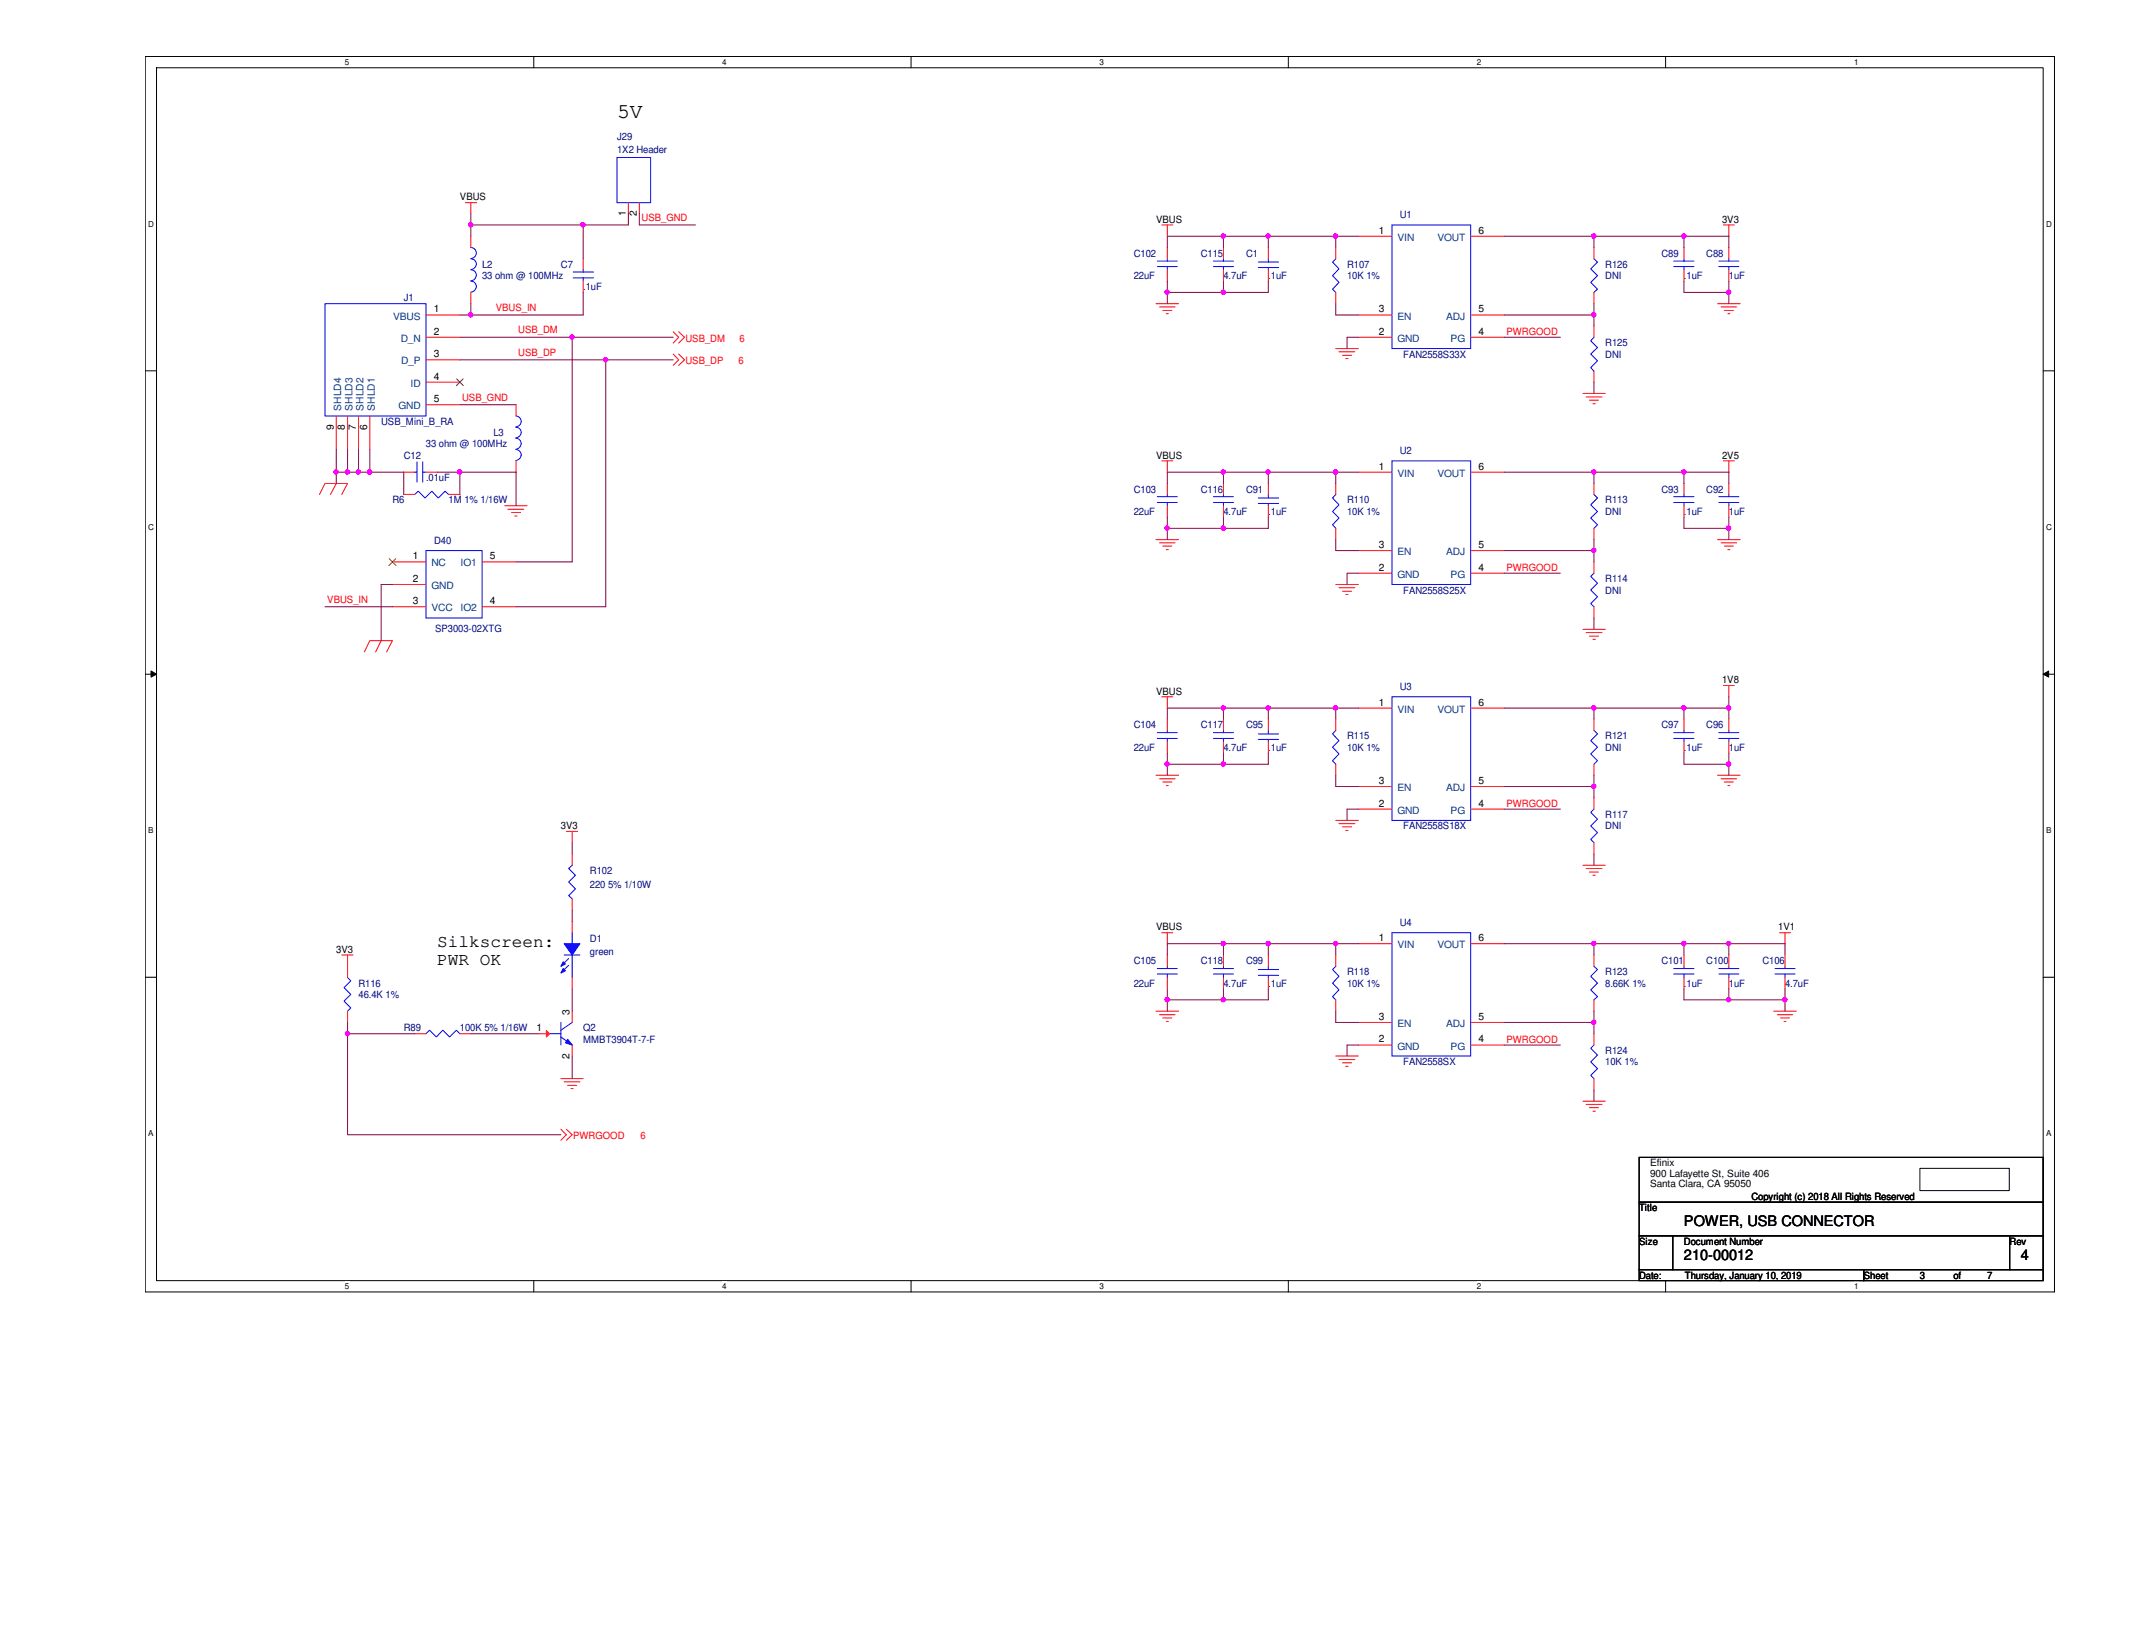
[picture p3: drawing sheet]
<svg xmlns="http://www.w3.org/2000/svg" width="279mm" height="216mm" viewBox="0 0 279 216" stroke-linecap="round" stroke-linejoin="round" font-family="sans-serif">
<defs><g id="words">
<text font-size="9" fill="#f0f" x="232.5" y="134.2">l</text>
<g font-size="8.6" fill="#f0f">
<text x="151.4" y="41.2">l</text>
<text x="151.4" y="72.2">l</text>
<text x="151.4" y="103.2">l</text>
<text x="151.4" y="134.2">l</text>
</g>
<g font-size="8.6" fill="#800040">
<text x="219.4" y="41.2">4</text>
<text x="219.4" y="72.2">4</text>
</g>
<text font-size="6.7" fill="#f0f" x="219.2" y="101.8">1-J</text>
<g font-size="5.2" fill="#f0f">
<text x="158.9" y="38.7">I</text>
<text x="158.9" y="69.7">I</text>
<text x="158.9" y="100.7">I</text>
<text x="158.9" y="131.6">I</text>
</g>
<g font-size="4.9" fill="#800040">
<text x="165" y="38.4">J</text>
<text x="165" y="69.4">J</text>
<text x="165" y="100.4">J</text>
<text x="165" y="131.3">J</text>
</g>
<text font-size="4.7" fill="#f0f" x="219.4" y="131.3">T I</text>
<g font-size="3.6" fill="#f00">
<text x="88.2" y="45.1">»</text>
<text x="88.2" y="48">»</text>
<text x="73.5" y="149.8">»</text>
</g>
<text font-size="2.8" x="80.9" y="15.5">5V</text>
<g font-size="2.3">
<text x="57.4" y="124.2">Silkscreen:</text>
<text x="57.4" y="126.6">PWR OK</text>
</g>
<text font-size="2.3" fill="#00f" x="73.4" y="127.3">'f</text>
<g font-size="1.9">
<text x="220.9" y="160.9">POWER, USB CONNECTOR</text>
<text x="220.9" y="165.3">210-00012</text>
<text x="265.1" y="165.3">4</text>
</g>
<g font-size="1.3" fill="#000080">
<text x="80.9" y="18.3">J29</text>
<text x="80.9" y="20.1">1X2 Header</text>
<text x="183.6" y="28.6">U1</text>
<text x="63.2" y="35.1">L2</text>
<text x="73.6" y="35.1">C7</text>
<text x="148.7" y="33.7">C102</text>
<text x="157.5" y="33.7">C115</text>
<text x="163.4" y="33.7">C1</text>
<text x="176.7" y="35.1">R107</text>
<text x="210.6" y="35.1">R126</text>
<text x="217.9" y="33.7">C89</text>
<text x="223.8" y="33.7">C88</text>
<text x="53" y="39.5">J1</text>
<text x="63.2" y="36.6">33 ohm @ 100MHz</text>
<text x="76.5" y="38.1">.1uF</text>
<text x="148.7" y="36.6">22uF</text>
<text x="160.5" y="36.6">4.7uF</text>
<text x="166.4" y="36.6">.1uF</text>
<text x="176.7" y="36.6">10K 1%</text>
<text x="210.6" y="36.6">DNI</text>
<text x="220.9" y="36.6">.1uF</text>
<text x="226.8" y="36.6">1uF</text>
<text x="184.1" y="46.9">FAN2558S33X</text>
<text x="210.6" y="45.4">R125</text>
<text x="210.6" y="46.9">DNI</text>
<text x="50" y="55.8">USB_Mini_B_RA</text>
<text x="55.9" y="58.7">33 ohm @ 100MHz</text>
<text x="64.7" y="57.2">L3</text>
<text x="183.6" y="59.6">U2</text>
<text x="53" y="60.2">C12</text>
<text x="55.9" y="63.1">.01uF</text>
<text x="148.7" y="64.6">C103</text>
<text x="157.5" y="64.6">C116</text>
<text x="163.4" y="64.6">C91</text>
<text x="217.9" y="64.6">C93</text>
<text x="223.8" y="64.6">C92</text>
<text x="51.5" y="66">R6</text>
<text x="56.9" y="71.4">D40</text>
<text x="58.8" y="66">1M 1% 1/16W</text>
<text x="148.7" y="67.5">22uF</text>
<text x="160.5" y="67.5">4.7uF</text>
<text x="166.4" y="67.5">.1uF</text>
<text x="176.7" y="66">R110</text>
<text x="176.7" y="67.5">10K 1%</text>
<text x="210.6" y="66">R113</text>
<text x="210.6" y="67.5">DNI</text>
<text x="220.9" y="67.5">.1uF</text>
<text x="226.8" y="67.5">1uF</text>
<text x="184.1" y="77.9">FAN2558S25X</text>
<text x="210.6" y="76.4">R114</text>
<text x="210.6" y="77.9">DNI</text>
<text x="57.1" y="82.8">SP3003-02XTG</text>
<text x="148.7" y="95.5">C104</text>
<text x="157.5" y="95.5">C117</text>
<text x="163.4" y="95.5">C95</text>
<text x="183.6" y="90.5">U3</text>
<text x="217.9" y="95.5">C97</text>
<text x="223.8" y="95.5">C96</text>
<text x="148.7" y="98.5">22uF</text>
<text x="160.5" y="98.5">4.7uF</text>
<text x="166.4" y="98.5">.1uF</text>
<text x="176.7" y="97">R115</text>
<text x="176.7" y="98.5">10K 1%</text>
<text x="210.6" y="97">R121</text>
<text x="210.6" y="98.5">DNI</text>
<text x="220.9" y="98.5">.1uF</text>
<text x="226.8" y="98.5">1uF</text>
<text x="210.6" y="107.3">R117</text>
<text x="184.1" y="108.8">FAN2558S18X</text>
<text x="210.6" y="108.8">DNI</text>
<text x="77.4" y="114.7">R102</text>
<text x="77.4" y="116.5">220 5% 1/10W</text>
<text x="77.4" y="123.5">D1</text>
<text x="77.4" y="125.3">green</text>
<text x="183.6" y="121.5">U4</text>
<text x="47" y="129.4">R116</text>
<text x="47" y="130.9">46.4K 1%</text>
<text x="148.7" y="126.4">C105</text>
<text x="148.7" y="129.4">22uF</text>
<text x="157.5" y="126.4">C118</text>
<text x="160.5" y="129.4">4.7uF</text>
<text x="163.4" y="126.4">C99</text>
<text x="166.4" y="129.4">.1uF</text>
<text x="176.7" y="127.9">R118</text>
<text x="176.7" y="129.4">10K 1%</text>
<text x="210.6" y="127.9">R123</text>
<text x="210.6" y="129.4">8.66K 1%</text>
<text x="217.9" y="126.4">C101</text>
<text x="220.9" y="129.4">.1uF</text>
<text x="223.8" y="126.4">C100</text>
<text x="226.8" y="129.4">1uF</text>
<text x="231.2" y="126.4">C106</text>
<text x="234.1" y="129.4">4.7uF</text>
<text x="53" y="135.3">R89</text>
<text x="60.3" y="135.3">100K 5% 1/16W</text>
<text x="76.5" y="135.3">Q2</text>
<text x="76.5" y="136.8">MMBT3904T-7-F</text>
<text x="184.1" y="139.7">FAN2558SX</text>
<text x="210.6" y="138.3">R124</text>
<text x="210.6" y="139.7">10K 1%</text>
</g>
<g font-size="1.3">
<text x="60.3" y="26.3">VBUS</text>
<text x="82.1" y="28.4" transform="rotate(-90 82.1 28.4)">1</text>
<text x="83.5" y="28.4" transform="rotate(-90 83.5 28.4)">2</text>
<text x="151.6" y="29.2">VBUS</text>
<text x="225.9" y="29.2">3V3</text>
<text x="180.8" y="30.6">1</text>
<text x="193.9" y="30.6">6</text>
<text x="56.9" y="41">1</text>
<text x="180.8" y="41">3</text>
<text x="193.9" y="41">5</text>
<text x="56.9" y="43.9">2</text>
<text x="56.9" y="46.9">3</text>
<text x="180.8" y="43.9">2</text>
<text x="193.9" y="43.9">4</text>
<text x="56.9" y="49.8">4</text>
<text x="56.9" y="52.7">5</text>
<text x="43.8" y="56.3" transform="rotate(-90 43.8 56.3)">9</text>
<text x="45.3" y="56.3" transform="rotate(-90 45.3 56.3)">8</text>
<text x="46.7" y="56.3" transform="rotate(-90 46.7 56.3)">7</text>
<text x="48.2" y="56.3" transform="rotate(-90 48.2 56.3)">6</text>
<text x="151.6" y="60.2">VBUS</text>
<text x="180.8" y="61.6">1</text>
<text x="193.9" y="61.6">6</text>
<text x="225.9" y="60.2">2V5</text>
<text x="180.8" y="71.9">3</text>
<text x="193.9" y="71.9">5</text>
<text x="54.1" y="73.4">1</text>
<text x="54.1" y="76.3">2</text>
<text x="64.3" y="73.4">5</text>
<text x="180.8" y="74.8">2</text>
<text x="193.9" y="74.8">4</text>
<text x="54.1" y="79.2">3</text>
<text x="64.3" y="79.2">4</text>
<text x="225.9" y="89.6">1V8</text>
<text x="151.6" y="91.1">VBUS</text>
<text x="180.8" y="92.5">1</text>
<text x="193.9" y="92.5">6</text>
<text x="180.8" y="105.8">2</text>
<text x="180.8" y="102.8">3</text>
<text x="193.9" y="105.8">4</text>
<text x="193.9" y="102.8">5</text>
<text x="73.6" y="108.8">3V3</text>
<text x="44.1" y="125">3V3</text>
<text x="151.6" y="122">VBUS</text>
<text x="180.8" y="123.4">1</text>
<text x="193.9" y="123.4">6</text>
<text x="233.3" y="122">1V1</text>
<text x="70.4" y="135.3">1</text>
<text x="74.7" y="133.1" transform="rotate(-90 74.7 133.1)">3</text>
<text x="180.8" y="136.7">2</text>
<text x="180.8" y="133.8">3</text>
<text x="193.9" y="136.7">4</text>
<text x="193.9" y="133.8">5</text>
<text x="74.7" y="138.9" transform="rotate(-90 74.7 138.9)">2</text>
<text x="216.5" y="153">Efinix</text>
<text x="216.5" y="154.3">900 Lafayette St, Suite 406</text>
<text x="216.5" y="155.7">Santa Clara, CA 95050</text>
<text x="215" y="158.9">Title</text>
<text x="229.7" y="157.4">Copyright (c) 2018 All Rights Reserved</text>
<text x="215" y="163.3">Size</text>
<text x="215" y="167.7">Date:</text>
<text x="220.9" y="163.3">Document Number</text>
<text x="221" y="167.7">Thursday, January 10, 2019</text>
<text x="244.5" y="167.7">Sheet</text>
<text x="251.8" y="167.7">3</text>
<text x="256.2" y="167.7">of</text>
<text x="260.6" y="167.7">7</text>
<text x="263.6" y="163.3">Rev</text>
</g>
<g font-size="1.3" fill="#f00">
<text x="84.2" y="29">USB_GND</text>
<text x="65" y="40.8">VBUS_IN</text>
<text x="68" y="43.7">USB_DM</text>
<text x="68" y="46.7">USB_DP</text>
<text x="89.9" y="44.8">USB_DM</text>
<text x="89.9" y="47.8">USB_DP</text>
<text x="96.9" y="47.8">6</text>
<text x="97" y="44.8">6</text>
<text x="197.6" y="43.9">PWRGOOD</text>
<text x="60.6" y="52.6">USB_GND</text>
<text x="197.6" y="74.9">PWRGOOD</text>
<text x="42.9" y="79.1">VBUS_IN</text>
<text x="197.6" y="105.8">PWRGOOD</text>
<text x="197.6" y="136.8">PWRGOOD</text>
<text x="75.2" y="149.4">PWRGOOD</text>
<text x="84" y="149.4">6</text>
</g>
<g font-size="1.3" fill="#004080">
<text x="183.3" y="31.6">VIN</text>
<text x="188.6" y="31.6">VOUT</text>
<text x="51.6" y="41.9">VBUS</text>
<text x="183.3" y="41.9">EN</text>
<text x="189.7" y="41.9">ADJ</text>
<text x="52.6" y="44.8">D_N</text>
<text x="52.6" y="47.8">D_P</text>
<text x="183.3" y="44.8">GND</text>
<text x="190.3" y="44.8">PG</text>
<text x="44.7" y="53.8" transform="rotate(-90 44.7 53.8)">SHLD4</text>
<text x="46.2" y="53.8" transform="rotate(-90 46.2 53.8)">SHLD3</text>
<text x="47.7" y="53.8" transform="rotate(-90 47.7 53.8)">SHLD2</text>
<text x="49.1" y="53.8" transform="rotate(-90 49.1 53.8)">SHLD1</text>
<text x="52.3" y="53.7">GND</text>
<text x="53.8" y="50.7">ID</text>
<text x="183.3" y="62.5">VIN</text>
<text x="188.6" y="62.5">VOUT</text>
<text x="56.6" y="74.3">NC</text>
<text x="56.6" y="77.3">GND</text>
<text x="60.4" y="74.3">IO1</text>
<text x="183.3" y="75.8">GND</text>
<text x="183.3" y="72.8">EN</text>
<text x="189.7" y="72.8">ADJ</text>
<text x="190.3" y="75.8">PG</text>
<text x="56.6" y="80.2">VCC</text>
<text x="60.4" y="80.2">IO2</text>
<text x="183.3" y="93.5">VIN</text>
<text x="188.6" y="93.5">VOUT</text>
<text x="183.3" y="106.7">GND</text>
<text x="183.3" y="103.8">EN</text>
<text x="189.7" y="103.8">ADJ</text>
<text x="190.3" y="106.7">PG</text>
<text x="183.3" y="124.4">VIN</text>
<text x="188.6" y="124.4">VOUT</text>
<text x="183.3" y="137.7">GND</text>
<text x="183.3" y="134.7">EN</text>
<text x="189.7" y="134.7">ADJ</text>
<text x="190.3" y="137.7">PG</text>
</g>
<g font-size="1.1">
<text x="45.3" y="8.6">5</text>
<text x="94.7" y="8.6">4</text>
<text x="144.2" y="8.6">3</text>
<text x="193.7" y="8.6">2</text>
<text x="243.2" y="8.6">1</text>
<text x="19.4" y="29.7">D</text>
<text x="268.4" y="29.7">D</text>
<text x="19.4" y="69.5">C</text>
<text x="268.4" y="69.5">C</text>
<text x="19.4" y="109.3">B</text>
<text x="268.4" y="109.3">B</text>
<text x="19.4" y="149">A</text>
<text x="268.4" y="149">A</text>
<text x="45.3" y="169.1">5</text>
<text x="94.7" y="169.1">4</text>
<text x="144.2" y="169.1">3</text>
<text x="193.7" y="169.1">2</text>
<text x="243.2" y="169.1">1</text>
</g>
</g></defs>
<path d="M19 7.4h250.5v162.1h-250.4zM20.5 8.9h247.5v159.1h-247.5z" fill="none" stroke="#000" stroke-width=".13"/>
<g fill="#fff">
<path d="M45.3 7.6h.5v1.2h-.5z"/>
<path d="M45.3 168.1h.5v1.2h-.5z"/>
</g>
<path d="M70 7.4v1.5M70 168v1.5" fill="none" stroke="#000" stroke-width=".13"/>
<g fill="#fff">
<path d="M94.7 7.6h.6v1.2h-.6z"/>
<path d="M94.7 168.1h.6v1.2h-.6z"/>
</g>
<path d="M119.5 7.4v1.5M119.5 168v1.5" fill="none" stroke="#000" stroke-width=".13"/>
<g fill="#fff">
<path d="M144.2 7.6h.6v1.2h-.6z"/>
<path d="M144.2 168.1h.6v1.2h-.6z"/>
</g>
<path d="M169 7.4v1.5M169 168v1.5" fill="none" stroke="#000" stroke-width=".13"/>
<g fill="#fff">
<path d="M193.7 7.6h.6v1.2h-.6z"/>
<path d="M193.7 168.1h.6v1.2h-.6z"/>
</g>
<path d="M218.5 7.4v1.5M218.5 168v1.5" fill="none" stroke="#000" stroke-width=".13"/>
<g fill="#fff">
<path d="M243.2 7.6h.6v1.2h-.6z"/>
<path d="M243.2 168.1h.6v1.2h-.6z"/>
<path d="M19.4 28.7h.8v1.2h-.8z"/>
<path d="M268.4 28.7h.8v1.2h-.8z"/>
<path d="M19.4 68.5h.8v1.2h-.8z"/>
<path d="M268.4 68.5h.8v1.2h-.8z"/>
</g>
<path d="M19.1 48.6h1.4M268 48.6h1.5" fill="none" stroke="#000" stroke-width=".13"/>
<g fill="#fff">
<path d="M19.4 108.3h.8v1.2h-.8z"/>
<path d="M268.4 108.3h.7v1.2h-.7z"/>
</g>
<path d="M19.1 88.4h1.4M19.8 88l.7 .4-.7 .4zM268 88.4l.7-.4v.8zM268 88.4h1.5" fill="none" stroke="#000" stroke-width=".13"/>
<path d="M19.8 88l.7 .4-.7 .4zM268 88.4l.7-.4v.8z" fill="#000"/>
<g fill="#fff">
<path d="M19.4 148h.8v1.2h-.8z"/>
<path d="M268.4 148h.7v1.2h-.7z"/>
</g>
<path d="M19.1 128.2h1.4M268 128.2h1.5" fill="none" stroke="#000" stroke-width=".13"/>
<path d="M251.9 153.3h11.7v2.9h-11.7z" fill="#fff"/>
<path d="M215 151.8h53v5.9h-53zM215 157.7h53v4.4h-53zM251.8 153.2h11.8v3h-11.8zM215 162.1h4.4v4.4h-4.4zM215 166.5h29.5v1.5h-29.5zM219.4 162.1h44.2v4.4h-44.2zM244.5 166.5h23.5v1.5h-23.5zM263.6 162.1h4.4v4.4h-4.4z" fill="none" stroke="#000" stroke-width=".13"/>
<g fill="none" stroke="#f00" stroke-width=".13">
<path d="M61 26.6h1.5M61.8 26.6v1.4M61.8 31v1.5M61.8 38.4v1.4M76.5 34v1.4M76.5 36.9v1.5M82.4 26.6v1.4M83.9 26.6v1.4M152.4 29.5h1.4M153.1 29.5v1.5M160.5 32.5v1.5M166.4 32.5v1.5"/>
<path d="M175.2 38.4v1.4M175.2 32.5v1.5M209.1 32.5v1.5M209.1 38.4v1.4M225.3 39.8h3M226.1 29.5h1.4M226.8 29.5v1.5M44.1 54.6v4.4M45.6 54.6v4.4M47 54.6v4.4M48.5 54.6v4.4M55.9 53.1h4.4"/>
<path d="M55.9 44.2h4.4M55.9 41.3h4.4M55.9 47.2h4.4M55.9 50.1h4.4M67.7 53.1v1.5M175.2 45.7h3M175.6 46.1h2.1M176.1 46.6h1.2M176.5 47h.3M207.6 51.6h3M208.1 52.1h2M208.5 52.5h1.2"/>
<path d="M209 53h.3M225.8 40.3h2M226.2 40.7h1.2M41.9 64.9l.7-1.5h3l-.8 1.5M44.1 63.4l-.8 1.5M51.5 73.7h4.4M51.5 76.7h4.4M51.5 79.6h4.4M53 61.9h1.4M53 64.9h1.4M55.9 61.9h1.5M58.8 64.9h1.5"/>
<path d="M63.2 79.6h4.5M63.2 73.7h4.5M66.2 66.3h2.9M66.6 66.8h2.1M67.1 67.2h1.2M67.5 67.7h.3M67.7 60.5v1.4M152.4 60.5h1.4M153.1 60.5v1.4M160.5 63.4v1.5M166.4 63.4v1.5M175.2 76.7h3"/>
<path d="M175.2 69.3v1.5M175.2 63.4v1.5M175.6 77.1h2.1M176.1 77.6h1.2M176.5 78h.3M178.2 61.9h4.4M178.2 75.2h4.4M178.2 72.2h4.4M192.9 75.2h4.4M192.9 72.2h4.4M192.9 61.9h4.4M209.1 63.4v1.5"/>
<path d="M209.1 69.3v1.5M209.1 79.6v1.5M209.1 73.7v1.5M225.3 70.8h3M225.8 71.2h2M226.1 60.5h1.4M226.2 71.6h1.2M226.8 60.5v1.4M47.8 85.5l.7-1.5h3l-.8 1.5M50 84l-.7 1.5M152.4 91.4h1.4M153.1 91.4v1.5"/>
<path d="M160.5 94.3v1.5M166.4 94.3v1.5M175.2 94.3v1.5M178.2 92.9h4.4M192.9 92.9h4.4M207.6 82.5h3M208.1 83h2M208.5 83.4h1.2M209 83.9h.3M226.1 89.9h1.4M226.8 89.9v1.5M74.3 109.1h1.5"/>
<path d="M75.1 109.1v1.4M75.1 117.9v1.5M75.1 112v1.5M175.2 107.6h3M175.2 100.2v1.5M175.6 108h2.1M176.1 108.5h1.2M176.5 108.9h.3M178.2 106.1h4.4M178.2 103.2h4.4M192.9 106.1h4.4M192.9 103.2h4.4"/>
<path d="M207.6 113.5h3M208.1 113.9h2M208.5 114.4h1.2M209 114.8h.3M209.1 110.5v1.5M209.1 104.6v1.5M44.8 125.3h1.5M45.6 125.3v1.4M152.4 122.3h1.4M153.1 122.3v1.5M160.5 125.3v1.4M166.4 125.3v1.4"/>
<path d="M175.2 138.5h3M175.2 131.1v1.5M175.2 125.3v1.4M175.6 139h2.1M176.1 139.4h1.2M176.5 139.9h.3M178.2 123.8h4.4M178.2 137.1h4.4M178.2 134.1h4.4M192.9 137.1h4.4M192.9 134.1h4.4M192.9 123.8h4.4"/>
<path d="M209.1 125.3v1.4M209.1 131.1v1.5M209.1 135.6v1.5M220.9 125.3v1.4M226.8 125.3v1.4M233.4 122.3h1.5M234.1 122.3v1.5M73.6 141.5h2.9M74 141.9h2.1M74.5 142.4h1.1M74.9 142.8h.3M207.6 144.4h3"/>
<path d="M208.1 144.9h2M208.5 145.3h1.2M209 145.8h.3M209.1 141.5v1.5"/>
</g>
<g fill="none" stroke="#00f" stroke-width=".13">
<path d="M42.6 39.8h13.3v14.8h-13.3zM61.8 32.5a.72 .72 0 0 1 .7 .7 .72 .72 0 0 1-.7 .7M61.8 34a.7 .7 0 0 1 .7 .6 .7 .7 0 0 1-.7 .7M61.8 35.4a.72 .72 0 0 1 .7 .7 .72 .72 0 0 1-.7 .7M61.8 36.9a.72 .72 0 0 1 .7 .7 .72 .72 0 0 1-.7 .7M75.2 36.4h2.7M75.2 35.7h2.7M76.5 35.4v.3M76.5 36.4v.5M80.9 20.7h4.4v5.9h-4.4zM159.2 35h2.6M159.2 34.2h2.6"/>
<path d="M175.2 34l-.4 .4 .8 .9-.8 .9 .8 .8-.8 .9 .4 .5M209.1 34l.4 .4-.8 .9 .8 .9-.8 .8 .8 .9-.4 .5M225.5 35h2.6M225.5 34.2h2.6M67.7 54.6a.72 .72 0 0 1 .7 .7 .72 .72 0 0 1-.8 .7M67.7 56a.7 .7 0 0 1 .7 .8 .7 .7 0 0 1-.8 .6M67.7 57.5a.72 .72 0 0 1 .7 .7 .72 .72 0 0 1-.8 .7M67.7 59a.72 .72 0 0 1 .7 .7 .72 .72 0 0 1-.8 .7M54.4 61.9h.3M54.4 64.9l.5-.5 .9 .9 .8-.9 .9 .9 .9-.9 .4 .5M54.7 60.6v2.6M55.5 60.6v2.6"/>
<path d="M55.5 61.9h.4M55.9 72.2h7.3v8.9h-7.3zM159.2 65.9h2.6M159.2 65.2h2.6M175.2 64.9l-.4 .4 .8 .9-.8 .9 .8 .8-.8 .9 .4 .5M182.6 60.5h10.3v16.2h-10.3zM209.1 64.9l.4 .4-.8 .9 .8 .9-.8 .8 .8 .9-.4 .5M209.1 75.2l-.4 .4 .8 .9-.8 .9 .8 .9-.8 .9 .4 .4M159.2 96.9h2.6M159.2 96.1h2.6M175.2 95.8l-.4 .5 .8 .9-.8 .8 .8 .9-.8 .9 .4 .4M182.6 91.4h10.3v16.2h-10.3z"/>
<path d="M75.1 113.5l-.5 .4 .9 .9-.9 .9 .9 .9-.9 .9 .5 .4M209.1 106.1l-.4 .5 .8 .8-.8 .9 .8 .9-.8 .9 .4 .4M74 125.3h2.1M75.1 122.3v1.5M159.2 127.8h2.6M159.2 127h2.6M175.2 126.7l-.4 .5 .8 .9-.8 .8 .8 .9-.8 .9 .4 .4M182.6 122.3h10.3v16.2h-10.3zM209.1 126.7l.4 .5-.8 .9 .8 .8-.8 .9 .8 .9-.4 .4M209.1 137.1l-.4 .4 .8 .9-.8 .9 .8 .9-.8 .9 .4 .4M225.5 127.8h2.6M225.5 127h2.6"/>
</g>
<path d="M59.9 49.7l.9 .9M60.7 49.7l-.8 .9M51.1 73.3l.8 .9M51.9 73.3l-.9 .9" fill="none" stroke="#804000" stroke-width=".13"/>
<path d="M74 123.8h2.1l-1 1.5z" fill-rule="evenodd" fill="#00f"/>
<path d="M182.6 29.5h10.3v16.2h-10.3zM225.5 65.9h2.6M225.5 65.2h2.6M45.6 128.2l.4 .5-.9 .8 .9 .9-.9 .9 .9 .9-.4 .4M55.9 135.6l.4-.5 .9 .9 .9-.9 .9 .9 .9-.9 .4 .5M74 123.8h2.1l-1 1.5z" fill="none" stroke="#00f" stroke-width=".13"/>
<g fill="none" stroke="#f00" stroke-width=".13">
<path d="M178.2 31h4.4M192.9 31h4.4M178.2 44.2h4.4M178.2 41.3h4.4M192.9 44.2h4.4M192.9 41.3h4.4M220.9 94.3v1.5M226.8 94.3v1.5M45.6 126.7v1.5M45.6 132.6v1.5M54.4 135.6h1.5M60.3 135.6h1.5"/>
<path d="M75.1 120.9v1.4M75.1 128.2v1.5"/>
</g>
<path d="M74.5 136.3l.6 .8-.9-.3z" fill="#00f"/>
<path d="M72.1 135.6h1.5M73.6 136l1.5 1.1M73.6 134.1v3M74.5 136.3l.6 .8-.9-.3zM75.1 134.1l-1.5 1" fill="none" stroke="#00f" stroke-width=".13"/>
<path d="M75.1 137.1v1.4M75.1 132.6v1.5" fill="none" stroke="#f00" stroke-width=".13"/>
<path d="M71.7 135.2l.4 .4-.4 .4z" fill="#f00"/>
<path d="M209.1 48.7v1.4M209.1 42.8v1.4M209.1 94.3v1.5M209.1 100.2v1.5M70.6 135.6h1.5M71.7 135.2l.4 .4-.4 .4z" fill="none" stroke="#f00" stroke-width=".13"/>
<path d="M209.1 44.2l-.4 .5 .8 .9-.8 .8 .8 .9-.8 .9 .4 .5M209.1 95.8l.4 .5-.8 .9 .8 .8-.8 .9 .8 .9-.4 .4" fill="none" stroke="#00f" stroke-width=".13"/>
<path d="M61.8 28v1.5" fill="none" stroke="#800040" stroke-width=".13"/>
<circle cx="61.7" cy="29.5" r=".29" fill="#f0f"/>
<circle cx="61.7" cy="29.5" r=".29" fill="none" stroke="#f0f" stroke-width=".13"/>
<path d="M61.8 29.5h14.7" fill="none" stroke="#800040" stroke-width=".13"/>
<circle cx="76.5" cy="29.5" r=".29" fill="#f0f"/>
<circle cx="76.5" cy="29.5" r=".29" fill="none" stroke="#f0f" stroke-width=".13"/>
<path d="M61.8 29.5v1.5M61.8 39.8v1.5M76.5 29.5v4.5M76.5 38.4v2.9h-14.7M60.3 41.3h1.5" fill="none" stroke="#800040" stroke-width=".13"/>
<circle cx="61.7" cy="41.3" r=".29" fill="#f0f"/>
<circle cx="61.7" cy="41.3" r=".29" fill="none" stroke="#f0f" stroke-width=".13"/>
<path d="M44.1 59v2.9M60.3 47.2h19.2M60.3 53.1h7.4M60.3 44.2h14.8" fill="none" stroke="#800040" stroke-width=".13"/>
<circle cx="44.1" cy="61.9" r=".29" fill="#f0f"/>
<circle cx="44.1" cy="61.9" r=".29" fill="none" stroke="#f0f" stroke-width=".13"/>
<path d="M45.6 59v2.9" fill="none" stroke="#800040" stroke-width=".13"/>
<circle cx="45.6" cy="61.9" r=".29" fill="#f0f"/>
<circle cx="45.6" cy="61.9" r=".29" fill="none" stroke="#f0f" stroke-width=".13"/>
<path d="M47 59v2.9" fill="none" stroke="#800040" stroke-width=".13"/>
<circle cx="47" cy="61.9" r=".29" fill="#f0f"/>
<circle cx="47" cy="61.9" r=".29" fill="none" stroke="#f0f" stroke-width=".13"/>
<path d="M48.5 59v2.9M48.5 61.9h4.5M48.5 61.9h-4.4v1.5" fill="none" stroke="#800040" stroke-width=".13"/>
<circle cx="48.5" cy="61.9" r=".29" fill="#f0f"/>
<circle cx="48.5" cy="61.9" r=".29" fill="none" stroke="#f0f" stroke-width=".13"/>
<path d="M53 61.9v3M57.4 61.9h10.3" fill="none" stroke="#800040" stroke-width=".13"/>
<circle cx="60.3" cy="61.9" r=".29" fill="#f0f"/>
<circle cx="60.3" cy="61.9" r=".29" fill="none" stroke="#f0f" stroke-width=".13"/>
<path d="M88.3 44.2h-13.2v29.5h-7.4M42.6 79.6h8.9M51.5 76.7h-1.5v7.3M60.3 61.9v3M67.7 79.6h11.8M67.7 61.9v4.4" fill="none" stroke="#800040" stroke-width=".13"/>
<circle cx="75" cy="44.2" r=".29" fill="#f0f"/>
<circle cx="75" cy="44.2" r=".29" fill="none" stroke="#f0f" stroke-width=".13"/>
<path d="M79.5 47.2v32.4" fill="none" stroke="#800040" stroke-width=".13"/>
<circle cx="79.4" cy="47.2" r=".29" fill="#f0f"/>
<circle cx="79.4" cy="47.2" r=".29" fill="none" stroke="#f0f" stroke-width=".13"/>
<path d="M79.5 47.2h8.8M75.1 110.5v1.5M75.1 119.4v1.5M45.6 135.6h8.8M75.1 129.7v2.9" fill="none" stroke="#800040" stroke-width=".13"/>
<circle cx="45.6" cy="135.6" r=".29" fill="#f0f"/>
<circle cx="45.6" cy="135.6" r=".29" fill="none" stroke="#f0f" stroke-width=".13"/>
<path d="M166.4 31h-13.3v1.5M45.6 134.1v14.7h28M61.8 135.6h8.8M75.1 138.5v3" fill="none" stroke="#800040" stroke-width=".13"/>
<circle cx="160.5" cy="31" r=".29" fill="#f0f"/>
<circle cx="160.5" cy="31" r=".29" fill="none" stroke="#f0f" stroke-width=".13"/>
<circle cx="166.3" cy="31" r=".29" fill="#f0f"/>
<circle cx="166.3" cy="31" r=".29" fill="none" stroke="#f0f" stroke-width=".13"/>
<path d="M160.5 31v1.5M178.2 31h-11.8v1.5" fill="none" stroke="#800040" stroke-width=".13"/>
<circle cx="175.2" cy="31" r=".29" fill="#f0f"/>
<circle cx="175.2" cy="31" r=".29" fill="none" stroke="#f0f" stroke-width=".13"/>
<path d="M175.2 31v1.5M197.3 31h11.8" fill="none" stroke="#800040" stroke-width=".13"/>
<circle cx="209.1" cy="31" r=".29" fill="#f0f"/>
<circle cx="209.1" cy="31" r=".29" fill="none" stroke="#f0f" stroke-width=".13"/>
<path d="M220.9 31h-11.8v1.5M220.9 31h5.9M220.9 31v1.5" fill="none" stroke="#800040" stroke-width=".13"/>
<circle cx="220.9" cy="31" r=".29" fill="#f0f"/>
<circle cx="220.9" cy="31" r=".29" fill="none" stroke="#f0f" stroke-width=".13"/>
<path d="M153.1 38.4h13.3M226.8 31v1.5" fill="none" stroke="#800040" stroke-width=".13"/>
<circle cx="226.7" cy="38.3" r=".29" fill="#f0f"/>
<circle cx="226.7" cy="38.3" r=".29" fill="none" stroke="#f0f" stroke-width=".13"/>
<path d="M175.2 39.8v1.5h3M209.1 39.8v1.5h-11.8" fill="none" stroke="#800040" stroke-width=".13"/>
<circle cx="209.1" cy="41.3" r=".29" fill="#f0f"/>
<circle cx="209.1" cy="41.3" r=".29" fill="none" stroke="#f0f" stroke-width=".13"/>
<path d="M178.2 44.2h-1.5v1.5M197.3 44.2h7.4M209.1 41.3v1.5M209.1 50.1v1.5M160.5 61.9h-7.4v1.5M166.4 61.9h-5.9v1.5" fill="none" stroke="#800040" stroke-width=".13"/>
<circle cx="160.5" cy="61.9" r=".29" fill="#f0f"/>
<circle cx="160.5" cy="61.9" r=".29" fill="none" stroke="#f0f" stroke-width=".13"/>
<circle cx="166.3" cy="61.9" r=".29" fill="#f0f"/>
<circle cx="166.3" cy="61.9" r=".29" fill="none" stroke="#f0f" stroke-width=".13"/>
<path d="M178.2 61.9h-11.8v1.5" fill="none" stroke="#800040" stroke-width=".13"/>
<circle cx="175.2" cy="61.9" r=".29" fill="#f0f"/>
<circle cx="175.2" cy="61.9" r=".29" fill="none" stroke="#f0f" stroke-width=".13"/>
<path d="M175.2 61.9v1.5M197.3 61.9h11.8" fill="none" stroke="#800040" stroke-width=".13"/>
<circle cx="209.1" cy="61.9" r=".29" fill="#f0f"/>
<circle cx="209.1" cy="61.9" r=".29" fill="none" stroke="#f0f" stroke-width=".13"/>
<path d="M220.9 61.9h-11.8v1.5M220.9 61.9h5.9M220.9 61.9v1.5" fill="none" stroke="#800040" stroke-width=".13"/>
<circle cx="220.9" cy="61.9" r=".29" fill="#f0f"/>
<circle cx="220.9" cy="61.9" r=".29" fill="none" stroke="#f0f" stroke-width=".13"/>
<path d="M153.1 69.3h13.3M226.8 61.9v1.5" fill="none" stroke="#800040" stroke-width=".13"/>
<circle cx="226.7" cy="69.3" r=".29" fill="#f0f"/>
<circle cx="226.7" cy="69.3" r=".29" fill="none" stroke="#f0f" stroke-width=".13"/>
<path d="M175.2 70.8v1.4h3M209.1 70.8v1.4h-11.8" fill="none" stroke="#800040" stroke-width=".13"/>
<circle cx="209.1" cy="72.2" r=".29" fill="#f0f"/>
<circle cx="209.1" cy="72.2" r=".29" fill="none" stroke="#f0f" stroke-width=".13"/>
<path d="M178.2 75.2h-1.5v1.5M197.3 75.2h7.4M209.1 72.2v1.5M160.5 92.9h-7.4v1.4M166.4 92.9h-5.9v1.4M209.1 81.1v1.4M226.8 91.4v1.5" fill="none" stroke="#800040" stroke-width=".13"/>
<circle cx="160.5" cy="92.9" r=".29" fill="#f0f"/>
<circle cx="160.5" cy="92.9" r=".29" fill="none" stroke="#f0f" stroke-width=".13"/>
<circle cx="166.3" cy="92.9" r=".29" fill="#f0f"/>
<circle cx="166.3" cy="92.9" r=".29" fill="none" stroke="#f0f" stroke-width=".13"/>
<path d="M178.2 92.9h-11.8v1.4" fill="none" stroke="#800040" stroke-width=".13"/>
<circle cx="175.2" cy="92.9" r=".29" fill="#f0f"/>
<circle cx="175.2" cy="92.9" r=".29" fill="none" stroke="#f0f" stroke-width=".13"/>
<path d="M175.2 92.9v1.4M197.3 92.9h11.8" fill="none" stroke="#800040" stroke-width=".13"/>
<circle cx="209.1" cy="92.9" r=".29" fill="#f0f"/>
<circle cx="209.1" cy="92.9" r=".29" fill="none" stroke="#f0f" stroke-width=".13"/>
<path d="M220.9 92.9h-11.8v1.4M220.9 92.9h5.9M220.9 92.9v1.4" fill="none" stroke="#800040" stroke-width=".13"/>
<circle cx="226.7" cy="92.9" r=".29" fill="#f0f"/>
<circle cx="226.7" cy="92.9" r=".29" fill="none" stroke="#f0f" stroke-width=".13"/>
<circle cx="220.9" cy="92.9" r=".29" fill="#f0f"/>
<circle cx="220.9" cy="92.9" r=".29" fill="none" stroke="#f0f" stroke-width=".13"/>
<path d="M226.8 92.9v1.4M153.1 100.2h13.3M175.2 101.7v1.5h3M209.1 101.7v1.5h-11.8" fill="none" stroke="#800040" stroke-width=".13"/>
<circle cx="209.1" cy="103.1" r=".29" fill="#f0f"/>
<circle cx="209.1" cy="103.1" r=".29" fill="none" stroke="#f0f" stroke-width=".13"/>
<path d="M178.2 106.1h-1.5v1.5M197.3 106.1h7.4M209.1 103.2v1.4M209.1 112v1.5M160.5 123.8h-7.4v1.5M166.4 123.8h-5.9v1.5" fill="none" stroke="#800040" stroke-width=".13"/>
<circle cx="160.5" cy="123.8" r=".29" fill="#f0f"/>
<circle cx="160.5" cy="123.8" r=".29" fill="none" stroke="#f0f" stroke-width=".13"/>
<circle cx="166.3" cy="123.8" r=".29" fill="#f0f"/>
<circle cx="166.3" cy="123.8" r=".29" fill="none" stroke="#f0f" stroke-width=".13"/>
<path d="M178.2 123.8h-11.8v1.5" fill="none" stroke="#800040" stroke-width=".13"/>
<circle cx="175.2" cy="123.8" r=".29" fill="#f0f"/>
<circle cx="175.2" cy="123.8" r=".29" fill="none" stroke="#f0f" stroke-width=".13"/>
<path d="M175.2 123.8v1.5M197.3 123.8h11.8" fill="none" stroke="#800040" stroke-width=".13"/>
<circle cx="209.1" cy="123.8" r=".29" fill="#f0f"/>
<circle cx="209.1" cy="123.8" r=".29" fill="none" stroke="#f0f" stroke-width=".13"/>
<path d="M220.9 123.8h-11.8v1.5M226.8 123.8h-5.9v1.5" fill="none" stroke="#800040" stroke-width=".13"/>
<circle cx="220.9" cy="123.8" r=".29" fill="#f0f"/>
<circle cx="220.9" cy="123.8" r=".29" fill="none" stroke="#f0f" stroke-width=".13"/>
<circle cx="226.7" cy="123.8" r=".29" fill="#f0f"/>
<circle cx="226.7" cy="123.8" r=".29" fill="none" stroke="#f0f" stroke-width=".13"/>
<path d="M153.1 131.1h13.3M175.2 132.6v1.5h3M209.1 132.6v1.5h-11.8M220.9 131.1h13.2v1.5M226.8 125.3v-1.5h7.3v1.5" fill="none" stroke="#800040" stroke-width=".13"/>
<circle cx="209.1" cy="134.1" r=".29" fill="#f0f"/>
<circle cx="209.1" cy="134.1" r=".29" fill="none" stroke="#f0f" stroke-width=".13"/>
<path d="M82.4 28v1.5h-5.9M83.9 28v1.5h7.3M178.2 137.1h-1.5v1.4M197.3 137.1h7.4M209.1 134.1v1.5M209.1 143v1.4" fill="none" stroke="#800040" stroke-width=".13"/>
<circle cx="61.7" cy="29.5" r=".29" fill="#f0f"/>
<circle cx="61.7" cy="29.5" r=".29" fill="none" stroke="#f0f" stroke-width=".13"/>
<circle cx="76.5" cy="29.5" r=".29" fill="#f0f"/>
<circle cx="76.5" cy="29.5" r=".29" fill="none" stroke="#f0f" stroke-width=".13"/>
<circle cx="61.7" cy="41.3" r=".29" fill="#f0f"/>
<circle cx="61.7" cy="41.3" r=".29" fill="none" stroke="#f0f" stroke-width=".13"/>
<circle cx="44.1" cy="61.9" r=".29" fill="#f0f"/>
<circle cx="44.1" cy="61.9" r=".29" fill="none" stroke="#f0f" stroke-width=".13"/>
<circle cx="45.6" cy="61.9" r=".29" fill="#f0f"/>
<circle cx="45.6" cy="61.9" r=".29" fill="none" stroke="#f0f" stroke-width=".13"/>
<circle cx="47" cy="61.9" r=".29" fill="#f0f"/>
<circle cx="47" cy="61.9" r=".29" fill="none" stroke="#f0f" stroke-width=".13"/>
<circle cx="48.5" cy="61.9" r=".29" fill="#f0f"/>
<circle cx="48.5" cy="61.9" r=".29" fill="none" stroke="#f0f" stroke-width=".13"/>
<circle cx="60.3" cy="61.9" r=".29" fill="#f0f"/>
<circle cx="60.3" cy="61.9" r=".29" fill="none" stroke="#f0f" stroke-width=".13"/>
<circle cx="75" cy="44.2" r=".29" fill="#f0f"/>
<circle cx="75" cy="44.2" r=".29" fill="none" stroke="#f0f" stroke-width=".13"/>
<circle cx="79.4" cy="47.2" r=".29" fill="#f0f"/>
<circle cx="79.4" cy="47.2" r=".29" fill="none" stroke="#f0f" stroke-width=".13"/>
<circle cx="45.6" cy="135.6" r=".29" fill="#f0f"/>
<circle cx="45.6" cy="135.6" r=".29" fill="none" stroke="#f0f" stroke-width=".13"/>
<circle cx="160.5" cy="31" r=".29" fill="#f0f"/>
<circle cx="160.5" cy="31" r=".29" fill="none" stroke="#f0f" stroke-width=".13"/>
<circle cx="166.3" cy="31" r=".29" fill="#f0f"/>
<circle cx="166.3" cy="31" r=".29" fill="none" stroke="#f0f" stroke-width=".13"/>
<circle cx="175.2" cy="31" r=".29" fill="#f0f"/>
<circle cx="175.2" cy="31" r=".29" fill="none" stroke="#f0f" stroke-width=".13"/>
<circle cx="209.1" cy="31" r=".29" fill="#f0f"/>
<circle cx="209.1" cy="31" r=".29" fill="none" stroke="#f0f" stroke-width=".13"/>
<circle cx="220.9" cy="31" r=".29" fill="#f0f"/>
<circle cx="220.9" cy="31" r=".29" fill="none" stroke="#f0f" stroke-width=".13"/>
<circle cx="226.7" cy="38.3" r=".29" fill="#f0f"/>
<circle cx="226.7" cy="38.3" r=".29" fill="none" stroke="#f0f" stroke-width=".13"/>
<circle cx="209.1" cy="41.3" r=".29" fill="#f0f"/>
<circle cx="209.1" cy="41.3" r=".29" fill="none" stroke="#f0f" stroke-width=".13"/>
<circle cx="160.5" cy="61.9" r=".29" fill="#f0f"/>
<circle cx="160.5" cy="61.9" r=".29" fill="none" stroke="#f0f" stroke-width=".13"/>
<circle cx="166.3" cy="61.9" r=".29" fill="#f0f"/>
<circle cx="166.3" cy="61.9" r=".29" fill="none" stroke="#f0f" stroke-width=".13"/>
<circle cx="175.2" cy="61.9" r=".29" fill="#f0f"/>
<circle cx="175.2" cy="61.9" r=".29" fill="none" stroke="#f0f" stroke-width=".13"/>
<circle cx="209.1" cy="61.9" r=".29" fill="#f0f"/>
<circle cx="209.1" cy="61.9" r=".29" fill="none" stroke="#f0f" stroke-width=".13"/>
<circle cx="220.9" cy="61.9" r=".29" fill="#f0f"/>
<circle cx="220.9" cy="61.9" r=".29" fill="none" stroke="#f0f" stroke-width=".13"/>
<circle cx="226.7" cy="69.3" r=".29" fill="#f0f"/>
<circle cx="226.7" cy="69.3" r=".29" fill="none" stroke="#f0f" stroke-width=".13"/>
<circle cx="209.1" cy="72.2" r=".29" fill="#f0f"/>
<circle cx="209.1" cy="72.2" r=".29" fill="none" stroke="#f0f" stroke-width=".13"/>
<circle cx="160.5" cy="92.9" r=".29" fill="#f0f"/>
<circle cx="160.5" cy="92.9" r=".29" fill="none" stroke="#f0f" stroke-width=".13"/>
<circle cx="166.3" cy="92.9" r=".29" fill="#f0f"/>
<circle cx="166.3" cy="92.9" r=".29" fill="none" stroke="#f0f" stroke-width=".13"/>
<circle cx="175.2" cy="92.9" r=".29" fill="#f0f"/>
<circle cx="175.2" cy="92.9" r=".29" fill="none" stroke="#f0f" stroke-width=".13"/>
<circle cx="209.1" cy="92.9" r=".29" fill="#f0f"/>
<circle cx="209.1" cy="92.9" r=".29" fill="none" stroke="#f0f" stroke-width=".13"/>
<circle cx="226.7" cy="92.9" r=".29" fill="#f0f"/>
<circle cx="226.7" cy="92.9" r=".29" fill="none" stroke="#f0f" stroke-width=".13"/>
<circle cx="220.9" cy="92.9" r=".29" fill="#f0f"/>
<circle cx="220.9" cy="92.9" r=".29" fill="none" stroke="#f0f" stroke-width=".13"/>
<circle cx="209.1" cy="103.1" r=".29" fill="#f0f"/>
<circle cx="209.1" cy="103.1" r=".29" fill="none" stroke="#f0f" stroke-width=".13"/>
<circle cx="160.5" cy="123.8" r=".29" fill="#f0f"/>
<circle cx="160.5" cy="123.8" r=".29" fill="none" stroke="#f0f" stroke-width=".13"/>
<circle cx="166.3" cy="123.8" r=".29" fill="#f0f"/>
<circle cx="166.3" cy="123.8" r=".29" fill="none" stroke="#f0f" stroke-width=".13"/>
<circle cx="175.2" cy="123.8" r=".29" fill="#f0f"/>
<circle cx="175.2" cy="123.8" r=".29" fill="none" stroke="#f0f" stroke-width=".13"/>
<circle cx="209.1" cy="123.8" r=".29" fill="#f0f"/>
<circle cx="209.1" cy="123.8" r=".29" fill="none" stroke="#f0f" stroke-width=".13"/>
<circle cx="220.9" cy="123.8" r=".29" fill="#f0f"/>
<circle cx="220.9" cy="123.8" r=".29" fill="none" stroke="#f0f" stroke-width=".13"/>
<circle cx="226.7" cy="123.8" r=".29" fill="#f0f"/>
<circle cx="226.7" cy="123.8" r=".29" fill="none" stroke="#f0f" stroke-width=".13"/>
<circle cx="209.1" cy="134.1" r=".29" fill="#f0f"/>
<circle cx="209.1" cy="134.1" r=".29" fill="none" stroke="#f0f" stroke-width=".13"/>
<use href="#words"/>
</svg>
